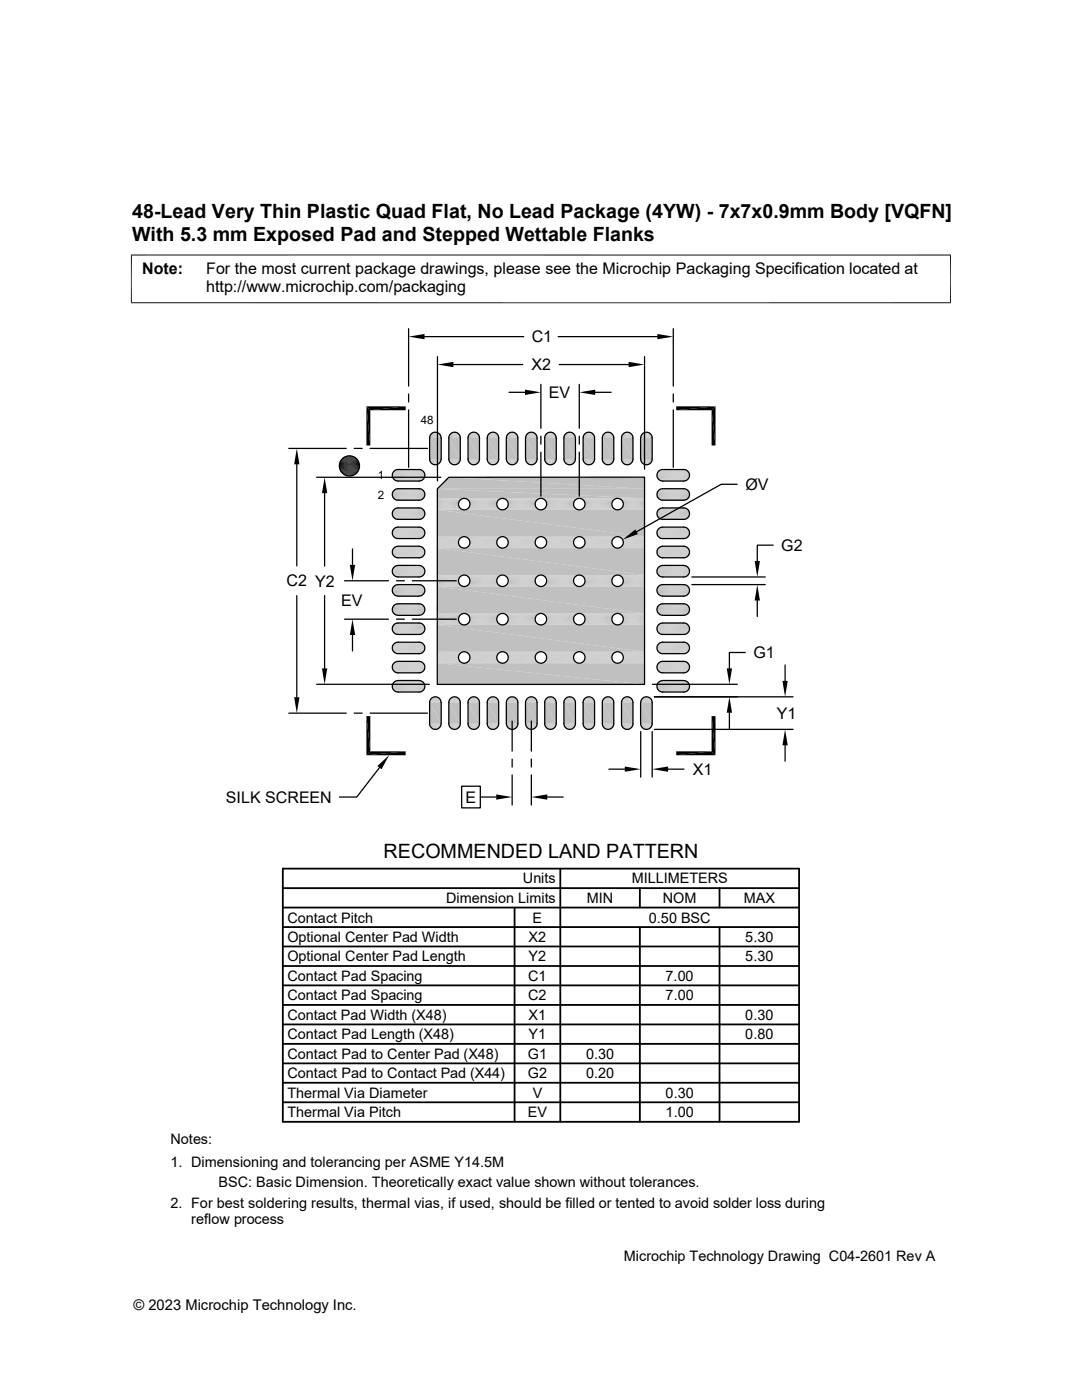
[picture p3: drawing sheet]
<svg xmlns="http://www.w3.org/2000/svg" width="216mm" height="279mm" viewBox="0 0 216 279" stroke-linecap="round" stroke-linejoin="round" font-family="sans-serif">
<defs><g id="words">
<g font-size="3.9">
<text x="26.4" y="43.5">48-Lead Very Thin Plastic Quad Flat, No Lead Package (4YW) - 7x7x0.9mm Body [VQFN]</text>
<text x="26.4" y="48.1">With 5.3 mm Exposed Pad and Stepped Wettable Flanks</text>
<text x="76.5" y="171.2">RECOMMENDED LAND PATTERN</text>
</g>
<g font-size="3.2">
<text x="28.4" y="54.7">Note:</text>
<text x="41.1" y="58.3">http://www.microchip.com/packaging</text>
<text x="41.1" y="54.7">For the most current package drawings, please see the Microchip Packaging Specification located at</text>
<text x="106.1" y="68.3">C1</text>
<text x="106.1" y="73.9">X2</text>
<text x="109.5" y="79.4">EV</text>
<text x="148.7" y="97.7">ØV</text>
<text x="155.9" y="109.9">G2</text>
<text x="57.2" y="117">C2 Y2</text>
<text x="68.1" y="120.9">EV</text>
<text x="150.3" y="131.3">G1</text>
<text x="155" y="143.5">Y1</text>
<text x="138.3" y="154.6">X1</text>
<text x="45.1" y="160.2">SILK SCREEN</text>
<text x="92.9" y="160.2">E</text>
</g>
<g font-size="2.9">
<text x="104.3" y="176.3">Units</text>
<text x="126" y="176.3">MILLIMETERS</text>
<text x="57.3" y="184.1">Contact Pitch</text>
<text x="89" y="180.2">Dimension Limits</text>
<text x="106.3" y="184.1">E</text>
<text x="117.1" y="180.2">MIN</text>
<text x="129.5" y="184.1">0.50 BSC</text>
<text x="132.3" y="180.2">NOM</text>
<text x="148.4" y="180.2">MAX</text>
<text x="57.3" y="188">Optional Center Pad Width</text>
<text x="57.3" y="191.9">Optional Center Pad Length</text>
<text x="105.5" y="191.9">Y2</text>
<text x="105.5" y="188">X2</text>
<text x="148.7" y="191.9">5.30</text>
<text x="148.7" y="188">5.30</text>
<text x="57.3" y="195.7">Contact Pad Spacing</text>
<text x="105.4" y="195.7">C1</text>
<text x="132.8" y="195.7">7.00</text>
<text x="57.3" y="199.6">Contact Pad Spacing</text>
<text x="57.3" y="203.5">Contact Pad Width (X48)</text>
<text x="105.4" y="199.6">C2</text>
<text x="105.5" y="203.5">X1</text>
<text x="132.8" y="199.6">7.00</text>
<text x="148.7" y="203.5">0.30</text>
<text x="57.3" y="207.4">Contact Pad Length (X48)</text>
<text x="105.5" y="207.4">Y1</text>
<text x="148.7" y="207.4">0.80</text>
<text x="57.3" y="211.3">Contact Pad to Center Pad (X48)</text>
<text x="57.3" y="215.2">Contact Pad to Contact Pad (X44)</text>
<text x="105.3" y="211.3">G1</text>
<text x="105.3" y="215.2">G2</text>
<text x="116.9" y="211.3">0.30</text>
<text x="116.9" y="215.2">0.20</text>
<text x="57.3" y="219.1">Thermal Via Diameter</text>
<text x="106.3" y="219.1">V</text>
<text x="132.8" y="219.1">0.30</text>
<text x="57.3" y="222.9">Thermal Via Pitch</text>
<text x="105.3" y="222.9">EV</text>
<text x="132.8" y="222.9">1.00</text>
<text x="34" y="228.3">Notes:</text>
<text x="34" y="232.9">1. Dimensioning and tolerancing per ASME Y14.5M</text>
<text x="43.6" y="237">BSC: Basic Dimension. Theoretically exact value shown without tolerances.</text>
<text x="34" y="241">2. For best soldering results, thermal vias, if used, should be filled or tented to avoid solder loss during</text>
<text x="38.1" y="244.3">reflow process</text>
<text x="124.5" y="251.7">Microchip Technology Drawing C04-2601 Rev A</text>
<text x="26.6" y="261.3">© 2023 Microchip Technology Inc.</text>
</g>
<g font-size="2.3">
<text x="83.9" y="84.6">48</text>
<text x="75.4" y="95.7">1</text>
<text x="75.4" y="99.5">2</text>
</g>
</g></defs>
<g fill="#c0c0c0">
<path d="M128.7 86.3h.6z"/>
<path d="M128.9 86.3h.4z"/>
<path d="M124.8 86.3h.7z"/>
<path d="M125.1 86.3h.4z"/>
<path d="M121 86.3h.6z"/>
<path d="M121.2 86.3h.4z"/>
<path d="M117.2 86.3h.6z"/>
<path d="M117.4 86.3h.4z"/>
<path d="M113.3 86.3h.7z"/>
<path d="M113.6 86.3h.4z"/>
<path d="M109.5 86.3h.7z"/>
<path d="M109.7 86.3h.5z"/>
<path d="M105.7 86.3h.6z"/>
<path d="M105.9 86.3h.4z"/>
<path d="M101.9 86.3h.6z"/>
<path d="M102.1 86.3h.4z"/>
<path d="M98 86.3h.7z"/>
<path d="M98.3 86.3h.4z"/>
<path d="M94.2 86.3h.6z"/>
<path d="M94.4 86.3h.4z"/>
<path d="M90.4 86.3h.6z"/>
<path d="M90.6 86.3h.4z"/>
<path d="M86.6 86.3h.6z"/>
<path d="M86.8 86.3h.4z"/>
<path d="M128.5 86.4h1z"/>
<path d="M128.7 86.3l.8 .1z"/>
<path d="M124.7 86.4h1z"/>
<path d="M124.8 86.3l.9 .1z"/>
<path d="M120.8 86.4h1z"/>
<path d="M121 86.3l.8 .1z"/>
<path d="M117 86.4h1z"/>
<path d="M117.2 86.3l.8 .1z"/>
<path d="M113.2 86.4h1z"/>
<path d="M113.3 86.3l.9 .1z"/>
<path d="M109.3 86.4h1.1z"/>
<path d="M109.5 86.3l.9 .1z"/>
<path d="M105.5 86.4h1z"/>
<path d="M105.7 86.3l.8 .1z"/>
<path d="M101.7 86.4h1z"/>
<path d="M101.9 86.3l.8 .1z"/>
<path d="M97.9 86.4h1z"/>
<path d="M98 86.3l.9 .1z"/>
<path d="M94 86.4h1z"/>
<path d="M94.2 86.3l.8 .1z"/>
<path d="M90.2 86.4h1z"/>
<path d="M90.4 86.3l.8 .1z"/>
<path d="M86.4 86.4h1z"/>
<path d="M86.6 86.3l.8 .1z"/>
<path d="M128.3 86.5l.2-.1 1.2 .1z"/>
<path d="M128.5 86.4l1.2 .1z"/>
<path d="M124.5 86.5l.2-.1 1.1 .1z"/>
<path d="M124.7 86.4l1.1 .1z"/>
<path d="M120.6 86.5l.2-.1 1.2 .1z"/>
<path d="M120.8 86.4l1.2 .1z"/>
<path d="M116.8 86.5l.2-.1 1.2 .1z"/>
<path d="M117 86.4l1.2 .1z"/>
<path d="M113 86.5l.2-.1 1.2 .1z"/>
<path d="M113.2 86.4l1.2 .1z"/>
<path d="M109.2 86.5l.1-.1 1.2 .1z"/>
<path d="M109.3 86.4l1.2 .1z"/>
<path d="M105.3 86.5l.2-.1 1.2 .1z"/>
<path d="M105.5 86.4l1.2 .1z"/>
<path d="M101.5 86.5l.2-.1 1.2 .1z"/>
<path d="M101.7 86.4l1.2 .1z"/>
<path d="M97.7 86.5l.2-.1 1.2 .1z"/>
<path d="M97.9 86.4l1.2 .1z"/>
<path d="M93.8 86.5l.2-.1 1.2 .1z"/>
<path d="M94 86.4l1.2 .1z"/>
<path d="M90 86.5l.2-.1 1.2 .1z"/>
<path d="M90.2 86.4l1.2 .1z"/>
<path d="M86.2 86.5l.2-.1 1.2 .1z"/>
<path d="M86.4 86.4l1.2 .1z"/>
<path d="M128.3 86.5l1.5 .1h-1.7z"/>
<path d="M128.3 86.5h1.4l.1 .1z"/>
<path d="M124.5 86.5l1.5 .1h-1.7z"/>
<path d="M124.5 86.5h1.3l.2 .1z"/>
<path d="M120.6 86.5l1.6 .1h-1.7z"/>
<path d="M120.6 86.5h1.4l.2 .1z"/>
<path d="M116.8 86.5l1.5 .1h-1.7z"/>
<path d="M116.8 86.5h1.4l.1 .1z"/>
<path d="M112.8 86.6l.2-.1 1.5 .1z"/>
<path d="M113 86.5h1.4l.1 .1z"/>
<path d="M109 86.6l.2-.1 1.5 .1z"/>
<path d="M109.2 86.5h1.3l.2 .1z"/>
<path d="M105.2 86.6l.1-.1 1.6 .1z"/>
<path d="M105.3 86.5h1.4l.2 .1z"/>
<path d="M101.5 86.5l1.5 .1h-1.7z"/>
<path d="M101.5 86.5h1.4l.1 .1z"/>
<path d="M97.7 86.5l1.5 .1h-1.7z"/>
<path d="M97.7 86.5h1.4l.1 .1z"/>
<path d="M93.8 86.5l1.6 .1h-1.7z"/>
<path d="M93.8 86.5h1.4l.2 .1z"/>
<path d="M89.9 86.6l.1-.1 1.5 .1z"/>
<path d="M90 86.5h1.4l.1 .1z"/>
<path d="M86 86.6l.2-.1 1.5 .1z"/>
<path d="M86.2 86.5h1.4l.1 .1z"/>
<path d="M128.1 86.6l1.9 .2h-2z"/>
<path d="M128.1 86.6h1.7l.2 .2z"/>
<path d="M124.3 86.6l1.8 .2h-1.9z"/>
<path d="M124.3 86.6h1.7l.1 .2z"/>
<path d="M120.5 86.6l1.8 .2h-1.9z"/>
<path d="M120.5 86.6h1.7l.1 .2z"/>
<path d="M116.6 86.6l1.9 .2h-2z"/>
<path d="M116.6 86.6h1.7l.2 .2z"/>
<path d="M112.8 86.6l1.8 .2h-1.9z"/>
<path d="M112.8 86.6h1.7l.1 .2z"/>
<path d="M109 86.6l1.8 .2h-1.9z"/>
<path d="M109 86.6h1.7l.1 .2z"/>
<path d="M105.2 86.6l1.8 .2h-2z"/>
<path d="M105.2 86.6h1.7l.1 .2z"/>
<path d="M101.3 86.6l1.9 .2h-2z"/>
<path d="M101.3 86.6h1.7l.2 .2z"/>
<path d="M97.5 86.6l1.8 .2h-1.9z"/>
<path d="M97.5 86.6h1.7l.1 .2z"/>
<path d="M93.7 86.6l1.8 .2h-1.9z"/>
<path d="M93.7 86.6h1.7l.1 .2z"/>
<path d="M89.9 86.6l1.8 .2h-2z"/>
<path d="M89.9 86.6h1.6l.2 .2z"/>
<path d="M86 86.6l1.9 .2h-2z"/>
<path d="M86 86.6h1.7l.2 .2z"/>
</g>
<path d="M85.8 86.9h2.1M89.6 86.9h2.2M93.5 86.9h2.1M97.3 86.9h2.1M101.1 86.9h2.2M104.9 86.9h2.2M108.8 86.9h2.1M112.6 86.9h2.1M116.4 86.9h2.2M120.2 86.9h2.2M124.1 86.9h2.1M127.9 86.9h2.1" fill="none" stroke="#c0c0c0" stroke-width=".2"/>
<g fill="none" stroke="#c0c0c0" stroke-width=".21">
<path d="M85.7 87.3h2.3M85.7 87.1h2.3M89.6 87.3h2.2M89.6 87.1h2.2M93.4 87.3h2.3M93.4 87.1h2.3M97.2 87.3h2.3M97.2 87.1h2.3M101 87.3h2.3M101 87.1h2.3M104.9 87.3h2.3M104.9 87.1h2.2"/>
<path d="M108.7 87.3h2.3M108.7 87.1h2.3M112.5 87.3h2.3M112.5 87.1h2.3M116.4 87.3h2.2M116.4 87.1h2.2M120.2 87.3h2.3M120.2 87.1h2.2M124 87.1h2.3M124 87.3h2.3M127.8 87.3h2.3M127.8 87.1h2.3"/>
</g>
<g fill="#c0c0c0">
<path d="M127.8 87.4l2.3 4.2h-2.3z"/>
<path d="M127.8 87.4h2.3v4.2z"/>
<path d="M124 87.4l2.3 4.2h-2.3z"/>
<path d="M124 87.4h2.3v4.2z"/>
<path d="M120.2 87.4l2.3 4.2h-2.3z"/>
<path d="M120.2 87.4h2.3v4.2z"/>
<path d="M116.4 87.4l2.2 4.2h-2.2z"/>
<path d="M116.4 87.4h2.2v4.2z"/>
<path d="M112.5 87.4l2.3 4.2h-2.3z"/>
<path d="M112.5 87.4h2.3v4.2z"/>
<path d="M108.7 87.4l2.3 4.2h-2.3z"/>
<path d="M108.7 87.4h2.3v4.2z"/>
<path d="M104.9 87.4l2.3 4.2h-2.3z"/>
<path d="M104.9 87.4h2.3v4.2z"/>
<path d="M101 87.4l2.3 4.2h-2.3z"/>
<path d="M101 87.4h2.3v4.2z"/>
<path d="M97.2 87.4l2.3 4.2h-2.3z"/>
<path d="M97.2 87.4h2.3v4.2z"/>
<path d="M93.4 87.4l2.3 4.2h-2.3z"/>
<path d="M93.4 87.4h2.3v4.2z"/>
<path d="M89.6 87.4l2.2 4.2h-2.2z"/>
<path d="M89.6 87.4h2.2v4.2z"/>
<path d="M85.7 87.4l2.3 4.2h-2.3z"/>
<path d="M85.7 87.4h2.3v4.2z"/>
</g>
<path d="M85.7 91.7h2.3M89.6 91.7h2.2M93.4 91.7h2.3M97.2 91.7h2.3M101 91.7h2.3M104.9 91.7h2.3M108.7 91.7h2.3M112.5 91.7h2.3M116.4 91.7h2.2M120.2 91.7h2.3M124 91.7h2.3M127.8 91.7h2.3" fill="none" stroke="#c0c0c0" stroke-width=".21"/>
<g fill="none" stroke="#c0c0c0" stroke-width=".2">
<path d="M85.7 91.9h2.3M85.8 92.1h2.1M89.6 91.9h2.2M89.6 92.1h2.2M93.4 91.9h2.3M93.5 92.1h2.1M97.2 91.9h2.3M97.3 92.1h2.1M101 91.9h2.3M101.1 92.1h2.2M104.9 91.9h2.2M104.9 92.1h2.2"/>
<path d="M108.7 91.9h2.3M108.8 92.1h2.1M112.5 91.9h2.3M112.6 92.1h2.1M116.4 91.9h2.2M116.4 92.1h2.2M120.2 91.9h2.2M120.2 92.1h2.2M124 91.9h2.3M124.1 92.1h2.1M127.8 91.9h2.3M127.9 92.1h2.1"/>
</g>
<g fill="#c0c0c0">
<path d="M128 92.2l1.8 .2h-1.7z"/>
<path d="M128 92.2h2l-.2 .2z"/>
<path d="M124.2 92.2l1.8 .2h-1.7z"/>
<path d="M124.2 92.2h1.9l-.1 .2z"/>
<path d="M120.4 92.2l1.8 .2h-1.7z"/>
<path d="M120.4 92.2h1.9l-.1 .2z"/>
<path d="M116.5 92.2l1.8 .2h-1.7z"/>
<path d="M116.5 92.2h2l-.2 .2z"/>
<path d="M112.7 92.2l1.8 .2h-1.7z"/>
<path d="M112.7 92.2h1.9l-.1 .2z"/>
<path d="M108.9 92.2l1.8 .2h-1.7z"/>
<path d="M108.9 92.2h1.9l-.1 .2z"/>
<path d="M105 92.2l1.9 .2h-1.7z"/>
<path d="M105 92.2h2l-.1 .2z"/>
<path d="M101.2 92.2l1.8 .2h-1.7z"/>
<path d="M101.2 92.2h2l-.2 .2z"/>
<path d="M97.4 92.2l1.8 .2h-1.7z"/>
<path d="M97.4 92.2h1.9l-.1 .2z"/>
<path d="M93.6 92.2l1.8 .2h-1.7z"/>
<path d="M93.6 92.2h1.9l-.1 .2z"/>
<path d="M89.7 92.2l1.8 .2h-1.6z"/>
<path d="M89.7 92.2h2l-.2 .2z"/>
<path d="M85.9 92.2l1.8 .2h-1.7z"/>
<path d="M85.9 92.2h2l-.2 .2z"/>
<path d="M128.1 92.4l1.6 .1h-1.4z"/>
<path d="M128.1 92.4h1.7l-.1 .1z"/>
<path d="M124.3 92.4l1.5 .1h-1.3z"/>
<path d="M124.3 92.4h1.7l-.2 .1z"/>
<path d="M120.5 92.4l1.5 .1h-1.4z"/>
<path d="M120.5 92.4h1.7l-.2 .1z"/>
<path d="M116.6 92.4l1.6 .1h-1.4z"/>
<path d="M116.6 92.4h1.7l-.1 .1z"/>
<path d="M112.8 92.4l1.6 .1h-1.4z"/>
<path d="M112.8 92.4h1.7l-.1 .1z"/>
<path d="M109 92.4l1.5 .1h-1.3z"/>
<path d="M109 92.4h1.7l-.2 .1z"/>
<path d="M105.2 92.4l1.5 .1h-1.4z"/>
<path d="M105.2 92.4h1.7l-.2 .1z"/>
<path d="M101.3 92.4l1.6 .1h-1.4z"/>
<path d="M101.3 92.4h1.7l-.1 .1z"/>
<path d="M97.5 92.4l1.6 .1h-1.4z"/>
<path d="M97.5 92.4h1.7l-.1 .1z"/>
<path d="M93.7 92.4l1.5 .1h-1.4z"/>
<path d="M93.7 92.4h1.7l-.2 .1z"/>
<path d="M89.9 92.4l1.5 .1h-1.4z"/>
<path d="M89.9 92.4h1.6l-.1 .1z"/>
<path d="M86 92.4l1.6 .1h-1.4z"/>
<path d="M86 92.4h1.7l-.1 .1z"/>
<path d="M128.3 92.5l1.2 .1z"/>
<path d="M128.3 92.5h1.4l-.2 .1z"/>
<path d="M124.5 92.5l1.2 .1z"/>
<path d="M124.5 92.5h1.3l-.1 .1z"/>
<path d="M120.6 92.5l1.2 .1z"/>
<path d="M120.6 92.5h1.4l-.2 .1z"/>
<path d="M116.8 92.5l1.2 .1z"/>
<path d="M116.8 92.5h1.4l-.2 .1z"/>
<path d="M113 92.5l1.2 .1z"/>
<path d="M113 92.5h1.4l-.2 .1z"/>
<path d="M109.2 92.5l1.2 .1z"/>
<path d="M109.2 92.5h1.3l-.1 .1z"/>
<path d="M105.3 92.5l1.2 .1z"/>
<path d="M105.3 92.5h1.4l-.2 .1z"/>
<path d="M101.5 92.5l1.2 .1z"/>
<path d="M101.5 92.5h1.4l-.2 .1z"/>
<path d="M97.7 92.5l1.2 .1z"/>
<path d="M97.7 92.5h1.4l-.2 .1z"/>
<path d="M93.8 92.5l1.2 .1z"/>
<path d="M93.8 92.5h1.4l-.2 .1z"/>
<path d="M90 92.5l1.2 .1z"/>
<path d="M90 92.5h1.4l-.2 .1z"/>
<path d="M86.2 92.5l1.2 .1z"/>
<path d="M86.2 92.5h1.4l-.2 .1z"/>
<path d="M128.5 92.6l.8 .1z"/>
<path d="M128.5 92.6h1z"/>
<path d="M124.7 92.6l.8 .1z"/>
<path d="M124.7 92.6h1z"/>
<path d="M120.8 92.6l.8 .1z"/>
<path d="M120.8 92.6h1z"/>
<path d="M117 92.6l.8 .1z"/>
<path d="M117 92.6h1z"/>
<path d="M113.2 92.6l.8 .1z"/>
<path d="M113.2 92.6h1z"/>
<path d="M109.3 92.6l.9 .1z"/>
<path d="M109.3 92.6h1.1z"/>
<path d="M105.5 92.6l.8 .1z"/>
<path d="M105.5 92.6h1z"/>
<path d="M101.7 92.6l.8 .1z"/>
<path d="M101.7 92.6h1z"/>
<path d="M97.9 92.6l.8 .1z"/>
<path d="M97.9 92.6h1z"/>
<path d="M94 92.6l.8 .1z"/>
<path d="M94 92.6h1z"/>
<path d="M90.2 92.6l.8 .1z"/>
<path d="M90.2 92.6h1z"/>
<path d="M86.4 92.6l.8 .1z"/>
<path d="M86.4 92.6h1z"/>
<path d="M128.7 92.7l.4 .1z"/>
<path d="M128.7 92.7h.6z"/>
<path d="M124.8 92.7l.5 .1z"/>
<path d="M124.8 92.7h.7z"/>
<path d="M121 92.7l.4 .1z"/>
<path d="M121 92.7h.6z"/>
<path d="M117.2 92.7l.4 .1z"/>
<path d="M117.2 92.7h.6z"/>
<path d="M113.3 92.7l.5 .1z"/>
<path d="M113.3 92.7h.7z"/>
<path d="M109.5 92.7l.4 .1z"/>
<path d="M109.5 92.7h.7z"/>
<path d="M105.7 92.7l.4 .1z"/>
<path d="M105.7 92.7h.6z"/>
<path d="M101.9 92.7l.4 .1z"/>
<path d="M101.9 92.7h.6z"/>
<path d="M98 92.7l.5 .1z"/>
<path d="M98 92.7h.7z"/>
<path d="M94.2 92.7l.4 .1z"/>
<path d="M94.2 92.7h.6z"/>
<path d="M90.4 92.7l.4 .1z"/>
<path d="M90.4 92.7h.6z"/>
<path d="M86.6 92.7l.4 .1z"/>
<path d="M86.6 92.7h.6z"/>
</g>
<g fill="none" stroke="#c0c0c0" stroke-width=".2">
<path d="M78.3 94.6h6.5M78.3 98.3h6.4M78.3 99.1h6.4M78.4 95.5h6.2M78.4 99.3h6.2M78.4 94.3h6.2M78.4 98.1h6.2M78.5 94.1h6M78.5 97.9h6M78.5 95.6h6M78.5 99.5h6M78.6 95.8h5.8"/>
<path d="M78.6 99.6h5.8M78.6 93.9h5.8M78.6 97.8h5.8M78.8 93.8h5.4M78.8 97.7h5.4M78.8 95.9h5.4M78.8 99.7h5.4M79 96h5M79 99.8h5M79 93.8h5M79 97.6h5M79.2 97.5h4.6"/>
<path d="M79.2 99.8h4.6M131.1 94.6h6.5M131.1 98.3h6.4M131.1 99.1h6.4M131.2 94.3h6.3M131.2 98.1h6.3M131.2 95.5h6.3M131.2 99.3h6.3M131.3 95.6h6.1M131.3 99.5h6.1M131.3 94.1h6.1M131.3 97.9h6.1"/>
<path d="M131.5 95.8h5.7M131.5 99.6h5.7M131.5 93.9h5.7M131.5 97.8h5.7M131.6 93.8h5.5M131.6 97.7h5.5M131.6 95.9h5.5M131.6 99.7h5.5M131.8 96h5.1M131.8 99.8h5.1M131.8 93.8h5.1M131.8 97.6h5.1"/>
<path d="M132 99.8h4.7M132 97.5h4.7M78.3 117.6h6.5M78.3 114.2h6.5M78.3 102.1h6.4M78.3 105.9h6.4M78.3 109.8h6.4M78.3 102.9h6.4M78.3 106.8h6.4M78.3 110.6h6.4M78.4 103.1h6.2M78.4 106.9h6.2"/>
<path d="M78.4 110.8h6.2M78.4 114.6h6.2M78.4 118.4h6.2M78.4 101.9h6.2M78.4 105.7h6.2M78.4 109.6h6.2M78.4 113.4h6.2M78.4 117.2h6.2M78.5 101.7h6M78.5 105.6h6M78.5 109.4h6M78.5 113.2h6"/>
<path d="M78.5 117.1h6M78.5 103.3h6M78.5 107.1h6M78.5 110.9h6M78.5 114.8h6M78.5 118.6h6M78.6 103.4h5.8M78.6 107.3h5.8M78.6 111.1h5.8M78.6 114.9h5.8M78.6 118.7h5.8M78.6 101.6h5.8"/>
<path d="M78.6 105.4h5.8M78.6 109.3h5.8M78.6 113.1h5.8M78.6 116.9h5.8M78.8 101.5h5.4M78.8 105.3h5.4M78.8 109.1h5.4M78.8 113h5.4M78.8 116.8h5.4M78.8 103.5h5.4M78.8 107.4h5.4M78.8 111.2h5.4"/>
<path d="M78.8 115h5.4M78.8 118.9h5.4M79 103.6h5M79 107.4h5M79 111.3h5M79 115.1h5M79 118.9h5M79 101.4h5M79 105.2h5M79 109.1h5M79 112.9h5M79 116.7h5"/>
<path d="M79.2 101.4h4.6M79.2 105.2h4.6M79.2 109h4.6M79.2 112.9h4.6M79.2 116.7h4.6M79.2 103.6h4.6M79.2 111.3h4.6M79.2 115.1h4.6M79.2 119h4.6M131.1 114.2h6.5M131.1 117.6h6.5M131.1 102.1h6.4"/>
<path d="M131.1 105.9h6.4M131.1 109.8h6.4M131.1 102.9h6.4M131.1 106.8h6.4M131.1 110.6h6.4M131.2 101.9h6.3M131.2 105.7h6.3M131.2 109.6h6.3M131.2 113.4h6.3M131.2 117.2h6.3M131.2 103.1h6.3M131.2 106.9h6.3"/>
<path d="M131.2 110.8h6.3M131.2 114.6h6.3M131.2 118.4h6.3M131.3 103.3h6.1M131.3 107.1h6.1M131.3 110.9h6.1M131.3 114.8h6.1M131.3 118.6h6.1M131.3 101.7h6.1M131.3 105.6h6.1M131.3 109.4h6.1M131.3 113.2h6.1"/>
<path d="M131.3 117.1h6.1M131.5 103.4h5.7M131.5 107.3h5.7M131.5 111.1h5.7M131.5 114.9h5.7M131.5 118.7h5.7M131.5 101.6h5.7M131.5 105.4h5.7M131.5 109.3h5.7M131.5 113.1h5.7M131.5 116.9h5.7M131.6 101.5h5.5"/>
<path d="M131.6 105.3h5.5M131.6 109.1h5.5M131.6 113h5.5M131.6 116.8h5.5M131.6 103.5h5.5M131.6 107.4h5.5M131.6 111.2h5.5M131.6 115h5.5M131.6 118.9h5.5M131.8 103.6h5.1M131.8 107.4h5.1M131.8 111.3h5.1"/>
<path d="M131.8 115.1h5.1M131.8 118.9h5.1M131.8 101.4h5.1M131.8 105.2h5.1M131.8 109.1h5.1M131.8 112.9h5.1M131.8 116.7h5.1M132 103.6h4.7M132 111.3h4.7M132 115.1h4.7M132 119h4.7M132 101.4h4.7"/>
<path d="M132 105.2h4.7M132 109h4.7M132 112.9h4.7M132 116.7h4.7M78.3 137.2h6.5M78.3 121.2h6.4M78.3 125.1h6.4M78.3 128.9h6.4M78.3 132.7h6.4M78.3 122.1h6.4M78.3 125.9h6.4M78.3 129.7h6.4"/>
<path d="M78.3 133.6h6.4M78.4 122.2h6.2M78.4 126.1h6.2M78.4 129.9h6.2M78.4 133.7h6.2M78.4 137.6h6.2M78.4 121.1h6.2M78.4 124.9h6.2M78.4 128.7h6.2M78.4 132.5h6.2M78.4 136.4h6.2M78.5 120.9h6"/>
<path d="M78.5 124.7h6M78.5 128.5h6M78.5 132.4h6M78.5 136.2h6M78.5 122.4h6M78.5 126.2h6M78.5 130.1h6M78.5 133.9h6M78.5 137.7h6M78.6 122.6h5.8M78.6 126.4h5.8M78.6 130.2h5.8"/>
<path d="M78.6 134h5.8M78.6 137.9h5.8M78.6 120.7h5.8M78.6 124.6h5.8M78.6 128.4h5.8M78.6 132.2h5.8M78.6 136h5.8M78.8 120.6h5.4M78.8 124.5h5.4M78.8 128.3h5.4M78.8 132.1h5.4M78.8 135.9h5.4"/>
<path d="M78.8 122.7h5.4M78.8 126.5h5.4M78.8 130.3h5.4M78.8 134.2h5.4M78.8 138h5.4M79 122.8h5M79 126.6h5M79 130.4h5M79 134.2h5M79 138.1h5M79 120.6h5M79 124.4h5"/>
<path d="M79 128.2h5M79 132h5M79 135.9h5M79.2 120.5h4.6M79.2 128.2h4.6M79.2 132h4.6M79.2 122.8h4.6M79.2 126.6h4.6M79.2 130.4h4.6M79.2 134.3h4.6M131.1 137.2h6.5M131.1 121.2h6.4"/>
<path d="M131.1 125.1h6.4M131.1 128.9h6.4M131.1 132.7h6.4M131.1 122.1h6.4M131.1 125.9h6.4M131.1 129.7h6.4M131.1 133.6h6.4M131.2 121.1h6.3M131.2 124.9h6.3M131.2 128.7h6.3M131.2 132.5h6.3M131.2 136.4h6.3"/>
<path d="M131.2 122.2h6.3M131.2 126.1h6.3M131.2 129.9h6.3M131.2 133.7h6.3M131.2 137.6h6.3M131.3 122.4h6.1M131.3 126.2h6.1M131.3 130.1h6.1M131.3 133.9h6.1M131.3 137.7h6.1M131.3 120.9h6.1M131.3 124.7h6.1"/>
<path d="M131.3 128.5h6.1M131.3 132.4h6.1M131.3 136.2h6.1M131.5 122.6h5.7M131.5 126.4h5.7M131.5 130.2h5.7M131.5 134h5.7M131.5 137.9h5.7M131.5 120.7h5.7M131.5 124.6h5.7M131.5 128.4h5.7M131.5 132.2h5.7"/>
<path d="M131.5 136h5.7M131.6 120.6h5.5M131.6 124.5h5.5M131.6 128.3h5.5M131.6 132.1h5.5M131.6 135.9h5.5M131.6 122.7h5.5M131.6 126.5h5.5M131.6 130.3h5.5M131.6 134.2h5.5M131.6 138h5.5M131.8 122.8h5.1"/>
<path d="M131.8 126.6h5.1M131.8 130.4h5.1M131.8 134.2h5.1M131.8 138.1h5.1M131.8 120.6h5.1M131.8 124.4h5.1M131.8 128.2h5.1M131.8 132h5.1M131.8 135.9h5.1M132 122.8h4.7M132 126.6h4.7M132 130.4h4.7"/>
<path d="M132 134.3h4.7M132 120.5h4.7M132 128.2h4.7M132 132h4.7"/>
</g>
<g fill="none" stroke="#c0c0c0" stroke-width=".21">
<path d="M78.3 98.5h6.5M78.3 94.8h6.5M78.3 95.1h6.5M78.3 98.7h6.5M78.3 98.9h6.5M78.3 94.4h6.4M78.3 95.3h6.4M131.1 94.8h6.5M131.1 95.1h6.5M131.1 98.7h6.5M131.1 98.9h6.5M131.1 98.5h6.5"/>
<path d="M131.1 94.4h6.4M131.1 95.3h6.4M78.3 102.3h6.5M78.3 106.1h6.5M78.3 110h6.5M78.3 113.8h6.5M78.3 102.5h6.5M78.3 102.7h6.5M78.3 106.3h6.5M78.3 106.6h6.5M78.3 110.2h6.5M78.3 110.4h6.5"/>
<path d="M78.3 114h6.5M78.3 117.8h6.5M78.3 118h6.5M78.3 113.6h6.4M78.3 117.4h6.4M78.3 114.4h6.4M78.3 118.2h6.4M131.1 102.5h6.5M131.1 102.7h6.5M131.1 106.3h6.5M131.1 106.6h6.5M131.1 110.2h6.5"/>
<path d="M131.1 110.4h6.5M131.1 114h6.5M131.1 117.8h6.5M131.1 118h6.5M131.1 102.3h6.5M131.1 106.1h6.5M131.1 110h6.5M131.1 113.8h6.5M131.1 113.6h6.4M131.1 117.4h6.4M131.1 114.4h6.4M131.1 118.2h6.4"/>
<path d="M78.3 121.4h6.5M78.3 125.3h6.5M78.3 129.1h6.5M78.3 132.9h6.5M78.3 136.8h6.5M78.3 121.6h6.5M78.3 121.9h6.5M78.3 125.5h6.5M78.3 125.7h6.5M78.3 129.3h6.5M78.3 129.5h6.5M78.3 133.1h6.5"/>
<path d="M78.3 133.4h6.5M78.3 137h6.5M78.3 136.5h6.4M78.3 137.4h6.4M131.1 121.6h6.5M131.1 121.9h6.5M131.1 125.5h6.5M131.1 125.7h6.5M131.1 129.3h6.5M131.1 129.5h6.5M131.1 133.1h6.5M131.1 133.4h6.5"/>
<path d="M131.1 137h6.5M131.1 121.4h6.5M131.1 125.3h6.5M131.1 129.1h6.5M131.1 132.9h6.5M131.1 136.8h6.5M131.1 136.5h6.4M131.1 137.4h6.4"/>
</g>
<g fill="#c0c0c0">
<path d="M128.7 139.1h.6z"/>
<path d="M128.9 139.1h.4z"/>
<path d="M124.8 139.1h.7z"/>
<path d="M125.1 139.1h.4z"/>
<path d="M121 139.1h.6z"/>
<path d="M121.2 139.1h.4z"/>
<path d="M117.2 139.1h.6z"/>
<path d="M117.4 139.1h.4z"/>
<path d="M113.3 139.1h.7z"/>
<path d="M113.6 139.1h.4z"/>
<path d="M109.5 139.1h.7z"/>
<path d="M109.7 139.1h.5z"/>
<path d="M105.7 139.1h.6z"/>
<path d="M105.9 139.1h.4z"/>
<path d="M101.9 139.1h.6z"/>
<path d="M102.1 139.1h.4z"/>
<path d="M98 139.1h.7z"/>
<path d="M98.3 139.1h.4z"/>
<path d="M94.2 139.1h.6z"/>
<path d="M94.4 139.1h.4z"/>
<path d="M90.4 139.1h.6z"/>
<path d="M90.6 139.1h.4z"/>
<path d="M86.6 139.1h.6z"/>
<path d="M86.8 139.1h.4z"/>
<path d="M128.5 139.2h1z"/>
<path d="M128.7 139.1l.8 .1z"/>
<path d="M124.7 139.2h1z"/>
<path d="M124.8 139.1l.9 .1z"/>
<path d="M120.8 139.2h1z"/>
<path d="M121 139.1l.8 .1z"/>
<path d="M117 139.2h1z"/>
<path d="M117.2 139.1l.8 .1z"/>
<path d="M113.2 139.2h1z"/>
<path d="M113.3 139.1l.9 .1z"/>
<path d="M109.3 139.2h1.1z"/>
<path d="M109.5 139.1l.9 .1z"/>
<path d="M105.5 139.2h1z"/>
<path d="M105.7 139.1l.8 .1z"/>
<path d="M101.7 139.2h1z"/>
<path d="M101.9 139.1l.8 .1z"/>
<path d="M97.9 139.2h1z"/>
<path d="M98 139.1l.9 .1z"/>
<path d="M94 139.2h1z"/>
<path d="M94.2 139.1l.8 .1z"/>
<path d="M90.2 139.2h1z"/>
<path d="M90.4 139.1l.8 .1z"/>
<path d="M86.4 139.2h1z"/>
<path d="M86.6 139.1l.8 .1z"/>
<path d="M128.3 139.3l.2-.1 1.2 .1z"/>
<path d="M128.5 139.2l1.2 .1z"/>
<path d="M124.5 139.3l.2-.1 1.1 .1z"/>
<path d="M124.7 139.2l1.1 .1z"/>
<path d="M120.6 139.3l.2-.1 1.2 .1z"/>
<path d="M120.8 139.2l1.2 .1z"/>
<path d="M116.8 139.3l.2-.1 1.2 .1z"/>
<path d="M117 139.2l1.2 .1z"/>
<path d="M113 139.3l.2-.1 1.2 .1z"/>
<path d="M113.2 139.2l1.2 .1z"/>
<path d="M109.2 139.3l.1-.1 1.2 .1z"/>
<path d="M109.3 139.2l1.2 .1z"/>
<path d="M105.3 139.3l.2-.1 1.2 .1z"/>
<path d="M105.5 139.2l1.2 .1z"/>
<path d="M101.5 139.3l.2-.1 1.2 .1z"/>
<path d="M101.7 139.2l1.2 .1z"/>
<path d="M97.7 139.3l.2-.1 1.2 .1z"/>
<path d="M97.9 139.2l1.2 .1z"/>
<path d="M93.8 139.3l.2-.1 1.2 .1z"/>
<path d="M94 139.2l1.2 .1z"/>
<path d="M90 139.3l.2-.1 1.2 .1z"/>
<path d="M90.2 139.2l1.2 .1z"/>
<path d="M86.2 139.3l.2-.1 1.2 .1z"/>
<path d="M86.4 139.2l1.2 .1z"/>
<path d="M128.3 139.3l1.5 .1h-1.7z"/>
<path d="M128.3 139.3h1.4l.1 .1z"/>
<path d="M124.5 139.3l1.5 .1h-1.7z"/>
<path d="M124.5 139.3h1.3l.2 .1z"/>
<path d="M120.6 139.3l1.6 .1h-1.7z"/>
<path d="M120.6 139.3h1.4l.2 .1z"/>
<path d="M116.8 139.3l1.5 .1h-1.7z"/>
<path d="M116.8 139.3h1.4l.1 .1z"/>
<path d="M112.8 139.4l.2-.1 1.5 .1z"/>
<path d="M113 139.3h1.4l.1 .1z"/>
<path d="M109 139.4l.2-.1 1.5 .1z"/>
<path d="M109.2 139.3h1.3l.2 .1z"/>
<path d="M105.2 139.4l.1-.1 1.6 .1z"/>
<path d="M105.3 139.3h1.4l.2 .1z"/>
<path d="M101.5 139.3l1.5 .1h-1.7z"/>
<path d="M101.5 139.3h1.4l.1 .1z"/>
<path d="M97.7 139.3l1.5 .1h-1.7z"/>
<path d="M97.7 139.3h1.4l.1 .1z"/>
<path d="M93.8 139.3l1.6 .1h-1.7z"/>
<path d="M93.8 139.3h1.4l.2 .1z"/>
<path d="M89.9 139.4l.1-.1 1.5 .1z"/>
<path d="M90 139.3h1.4l.1 .1z"/>
<path d="M86 139.4l.2-.1 1.5 .1z"/>
<path d="M86.2 139.3h1.4l.1 .1z"/>
<path d="M128.1 139.4l1.9 .2h-2z"/>
<path d="M128.1 139.4h1.7l.2 .2z"/>
<path d="M124.3 139.4l1.8 .2h-1.9z"/>
<path d="M124.3 139.4h1.7l.1 .2z"/>
<path d="M120.5 139.4l1.8 .2h-1.9z"/>
<path d="M120.5 139.4h1.7l.1 .2z"/>
<path d="M116.6 139.4l1.9 .2h-2z"/>
<path d="M116.6 139.4h1.7l.2 .2z"/>
<path d="M112.8 139.4l1.8 .2h-1.9z"/>
<path d="M112.8 139.4h1.7l.1 .2z"/>
<path d="M109 139.4l1.8 .2h-1.9z"/>
<path d="M109 139.4h1.7l.1 .2z"/>
<path d="M105.2 139.4l1.8 .2h-2z"/>
<path d="M105.2 139.4h1.7l.1 .2z"/>
<path d="M101.3 139.4l1.9 .2h-2z"/>
<path d="M101.3 139.4h1.7l.2 .2z"/>
<path d="M97.5 139.4l1.8 .2h-1.9z"/>
<path d="M97.5 139.4h1.7l.1 .2z"/>
<path d="M93.7 139.4l1.8 .2h-1.9z"/>
<path d="M93.7 139.4h1.7l.1 .2z"/>
<path d="M89.9 139.4l1.8 .2h-2z"/>
<path d="M89.9 139.4h1.6l.2 .2z"/>
<path d="M86 139.4l1.9 .2h-2z"/>
<path d="M86 139.4h1.7l.2 .2z"/>
</g>
<g fill="none" stroke="#c0c0c0" stroke-width=".2">
<path d="M85.7 139.9h2.3M85.8 139.7h2.1M89.6 139.9h2.2M89.6 139.7h2.2M93.4 139.9h2.3M93.5 139.7h2.1M97.2 139.9h2.3M97.3 139.7h2.1M101 139.9h2.3M101.1 139.7h2.2M104.9 139.9h2.2M104.9 139.7h2.2"/>
<path d="M108.7 139.9h2.3M108.8 139.7h2.1M112.5 139.9h2.3M112.6 139.7h2.1M116.4 139.9h2.2M116.4 139.7h2.2M120.2 139.9h2.2M120.2 139.7h2.2M124 139.9h2.3M124.1 139.7h2.1M127.8 139.9h2.3M127.9 139.7h2.1"/>
</g>
<path d="M85.7 140.1h2.3M89.6 140.1h2.2M93.4 140.1h2.3M97.2 140.1h2.3M101 140.1h2.3M104.9 140.1h2.3M108.7 140.1h2.3M112.5 140.1h2.3M116.4 140.1h2.2M120.2 140.1h2.3M124 140.1h2.3M127.8 140.1h2.3" fill="none" stroke="#c0c0c0" stroke-width=".21"/>
<g fill="#c0c0c0">
<path d="M127.8 140.2l2.3 4.2h-2.3z"/>
<path d="M127.8 140.2h2.3v4.2z"/>
<path d="M124 140.2l2.3 4.2h-2.3z"/>
<path d="M124 140.2h2.3v4.2z"/>
<path d="M120.2 140.2l2.3 4.2h-2.3z"/>
<path d="M120.2 140.2h2.3v4.2z"/>
<path d="M116.4 140.2l2.2 4.2h-2.2z"/>
<path d="M116.4 140.2h2.2v4.2z"/>
<path d="M112.5 140.2l2.3 4.2h-2.3z"/>
<path d="M112.5 140.2h2.3v4.2z"/>
<path d="M108.7 140.2l2.3 4.2h-2.3z"/>
<path d="M108.7 140.2h2.3v4.2z"/>
<path d="M104.9 140.2l2.3 4.2h-2.3z"/>
<path d="M104.9 140.2h2.3v4.2z"/>
<path d="M101 140.2l2.3 4.2h-2.3z"/>
<path d="M101 140.2h2.3v4.2z"/>
<path d="M97.2 140.2l2.3 4.2h-2.3z"/>
<path d="M97.2 140.2h2.3v4.2z"/>
<path d="M93.4 140.2l2.3 4.2h-2.3z"/>
<path d="M93.4 140.2h2.3v4.2z"/>
<path d="M89.6 140.2l2.2 4.2h-2.2z"/>
<path d="M89.6 140.2h2.2v4.2z"/>
<path d="M85.7 140.2l2.3 4.2h-2.3z"/>
<path d="M85.7 140.2h2.3v4.2z"/>
</g>
<g fill="none" stroke="#c0c0c0" stroke-width=".21">
<path d="M85.7 144.5h2.3M85.7 144.7h2.3M89.6 144.5h2.2M89.6 144.7h2.2M93.4 144.5h2.3M93.4 144.7h2.3M97.2 144.5h2.3M97.2 144.7h2.3M101 144.5h2.3M101 144.7h2.3M104.9 144.5h2.3M104.9 144.7h2.2"/>
<path d="M108.7 144.5h2.3M108.7 144.7h2.3M112.5 144.5h2.3M112.5 144.7h2.3M116.4 144.5h2.2M116.4 144.7h2.2M120.2 144.5h2.3M120.2 144.7h2.2M124 144.5h2.3M124 144.7h2.3M127.8 144.5h2.3M127.8 144.7h2.3"/>
</g>
<path d="M85.8 144.9h2.1M89.6 144.9h2.2M93.5 144.9h2.1M97.3 144.9h2.1M101.1 144.9h2.2M104.9 144.9h2.2M108.8 144.9h2.1M112.6 144.9h2.1M116.4 144.9h2.2M120.2 144.9h2.2M124.1 144.9h2.1M127.9 144.9h2.1" fill="none" stroke="#c0c0c0" stroke-width=".2"/>
<g fill="#c0c0c0">
<path d="M128 145l1.8 .2h-1.7z"/>
<path d="M128 145h2l-.2 .2z"/>
<path d="M124.2 145l1.8 .2h-1.7z"/>
<path d="M124.2 145h1.9l-.1 .2z"/>
<path d="M120.4 145l1.8 .2h-1.7z"/>
<path d="M120.4 145h1.9l-.1 .2z"/>
<path d="M116.5 145l1.8 .2h-1.7z"/>
<path d="M116.5 145h2l-.2 .2z"/>
<path d="M112.7 145l1.8 .2h-1.7z"/>
<path d="M112.7 145h1.9l-.1 .2z"/>
<path d="M108.9 145l1.8 .2h-1.7z"/>
<path d="M108.9 145h1.9l-.1 .2z"/>
<path d="M105 145l1.9 .2h-1.7z"/>
<path d="M105 145h2l-.1 .2z"/>
<path d="M101.2 145l1.8 .2h-1.7z"/>
<path d="M101.2 145h2l-.2 .2z"/>
<path d="M97.4 145l1.8 .2h-1.7z"/>
<path d="M97.4 145h1.9l-.1 .2z"/>
<path d="M93.6 145l1.8 .2h-1.7z"/>
<path d="M93.6 145h1.9l-.1 .2z"/>
<path d="M89.7 145l1.8 .2h-1.6z"/>
<path d="M89.7 145h2l-.2 .2z"/>
<path d="M85.9 145l1.8 .2h-1.7z"/>
<path d="M85.9 145h2l-.2 .2z"/>
<path d="M128.1 145.2l1.6 .2h-1.4z"/>
<path d="M128.1 145.2h1.7l-.1 .2z"/>
<path d="M124.3 145.2l1.5 .2h-1.3z"/>
<path d="M124.3 145.2h1.7l-.2 .2z"/>
<path d="M120.5 145.2l1.5 .2h-1.4z"/>
<path d="M120.5 145.2h1.7l-.2 .2z"/>
<path d="M116.6 145.2l1.6 .2h-1.4z"/>
<path d="M116.6 145.2h1.7l-.1 .2z"/>
<path d="M112.8 145.2l1.6 .2h-1.4z"/>
<path d="M112.8 145.2h1.7l-.1 .2z"/>
<path d="M109 145.2l1.5 .2h-1.3z"/>
<path d="M109 145.2h1.7l-.2 .2z"/>
<path d="M105.2 145.2l1.5 .2h-1.4z"/>
<path d="M105.2 145.2h1.7l-.2 .2z"/>
<path d="M101.3 145.2l1.6 .2h-1.4z"/>
<path d="M101.3 145.2h1.7l-.1 .2z"/>
<path d="M97.5 145.2l1.6 .2h-1.4z"/>
<path d="M97.5 145.2h1.7l-.1 .2z"/>
<path d="M93.7 145.2l1.5 .2h-1.4z"/>
<path d="M93.7 145.2h1.7l-.2 .2z"/>
<path d="M89.9 145.2l1.5 .2h-1.4z"/>
<path d="M89.9 145.2h1.6l-.1 .2z"/>
<path d="M86 145.2l1.6 .2h-1.4z"/>
<path d="M86 145.2h1.7l-.1 .2z"/>
<path d="M128.3 145.4l1.2 .1z"/>
<path d="M128.3 145.4h1.4l-.2 .1z"/>
<path d="M124.5 145.4l1.2 .1z"/>
<path d="M124.5 145.4h1.3l-.1 .1z"/>
<path d="M120.6 145.4l1.2 .1z"/>
<path d="M120.6 145.4h1.4l-.2 .1z"/>
<path d="M116.8 145.4l1.2 .1z"/>
<path d="M116.8 145.4h1.4l-.2 .1z"/>
<path d="M113 145.4l1.2 .1z"/>
<path d="M113 145.4h1.4l-.2 .1z"/>
<path d="M109.2 145.4l1.2 .1z"/>
<path d="M109.2 145.4h1.3l-.1 .1z"/>
<path d="M105.3 145.4l1.2 .1z"/>
<path d="M105.3 145.4h1.4l-.2 .1z"/>
<path d="M101.5 145.4l1.2 .1z"/>
<path d="M101.5 145.4h1.4l-.2 .1z"/>
<path d="M97.7 145.4l1.2 .1z"/>
<path d="M97.7 145.4h1.4l-.2 .1z"/>
<path d="M93.8 145.4l1.2 .1z"/>
<path d="M93.8 145.4h1.4l-.2 .1z"/>
<path d="M90 145.4l1.2 .1z"/>
<path d="M90 145.4h1.4l-.2 .1z"/>
<path d="M86.2 145.4l1.2 .1z"/>
<path d="M86.2 145.4h1.4l-.2 .1z"/>
<path d="M128.5 145.5h.8z"/>
<path d="M128.5 145.5h1z"/>
<path d="M124.7 145.5h.8z"/>
<path d="M124.7 145.5h1z"/>
<path d="M120.8 145.5h.8z"/>
<path d="M120.8 145.5h1z"/>
<path d="M117 145.5h.8z"/>
<path d="M117 145.5h1z"/>
<path d="M113.2 145.5h.8z"/>
<path d="M113.2 145.5h1z"/>
<path d="M109.3 145.5h.9z"/>
<path d="M109.3 145.5h1.1z"/>
<path d="M105.5 145.5h.8z"/>
<path d="M105.5 145.5h1z"/>
<path d="M101.7 145.5h.8z"/>
<path d="M101.7 145.5h1z"/>
<path d="M97.9 145.5h.8z"/>
<path d="M97.9 145.5h1z"/>
<path d="M94 145.5h.8z"/>
<path d="M94 145.5h1z"/>
<path d="M90.2 145.5h.8z"/>
<path d="M90.2 145.5h1z"/>
<path d="M86.4 145.5h.8z"/>
<path d="M86.4 145.5h1z"/>
<path d="M128.7 145.5l.4 .1z"/>
<path d="M128.7 145.5h.6z"/>
<path d="M124.8 145.5l.5 .1z"/>
<path d="M124.8 145.5h.7z"/>
<path d="M121 145.5l.4 .1z"/>
<path d="M121 145.5h.6z"/>
<path d="M117.2 145.5l.4 .1z"/>
<path d="M117.2 145.5h.6z"/>
<path d="M113.3 145.5l.5 .1z"/>
<path d="M113.3 145.5h.7z"/>
<path d="M109.5 145.5l.4 .1z"/>
<path d="M109.5 145.5h.7z"/>
<path d="M105.7 145.5l.4 .1z"/>
<path d="M105.7 145.5h.6z"/>
<path d="M101.9 145.5l.4 .1z"/>
<path d="M101.9 145.5h.6z"/>
<path d="M98 145.5l.5 .1z"/>
<path d="M98 145.5h.7z"/>
<path d="M94.2 145.5l.4 .1z"/>
<path d="M94.2 145.5h.6z"/>
<path d="M90.4 145.5l.4 .1z"/>
<path d="M90.4 145.5h.6z"/>
<path d="M86.6 145.5l.4 .1z"/>
<path d="M86.6 145.5h.6z"/>
</g>
<path d="M89.6 95.2h39" fill="none" stroke="#c0c0c0" stroke-width=".2"/>
<g fill="#c0c0c0">
<path d="M89.6 95.2l39 2.4h-41.3z"/>
<path d="M89.6 95.2h39v2.4z"/>
<path d="M87.3 97.6l41.3 1.9h-41.3z"/>
<path d="M87.3 97.6h41.3v1.9z"/>
</g>
<g fill="none" stroke="#c0c0c0" stroke-width=".2">
<path d="M87.3 99.5h5.2M87.3 99.5h5M87.3 99.6h4.8M87.3 99.7h4.6M87.3 99.9h4.5M92.7 99.5h7.5M92.9 99.5h7M93.1 99.6h6.7M93.3 99.7h6.3M93.5 99.9h5.9M100.4 99.5h7.4M100.6 99.5h7"/>
<path d="M100.8 99.6h6.6M101 99.7h6.2M101.1 99.9h6M108 99.5h7.5M108.2 99.5h7.1M108.4 99.6h6.7M108.6 99.7h6.3M108.8 99.9h5.9M115.7 99.5h7.4M115.9 99.5h7M116.1 99.6h6.6M116.3 99.7h6.3"/>
<path d="M116.4 99.9h6M123.3 99.5h5.3M123.5 99.5h5.1M123.8 99.6h4.8M123.9 99.7h4.7M124.1 99.9h4.5M87.3 100.1h4.4M87.3 100.9h4.2M87.3 101.1h4.4M87.3 101.3h4.5M87.3 101.4h4.6M87.3 101.6h4.8"/>
<path d="M87.3 101.7h5M87.3 101.7h5.2M92.7 101.7h7.5M92.9 101.7h7M93.1 101.6h6.7M93.3 101.4h6.3M93.5 101.3h5.9M93.6 101.1h5.7M93.6 100.1h5.7M93.7 100.9h5.5M100.4 101.7h7.4M100.6 101.7h7"/>
<path d="M100.8 101.6h6.6M101 101.4h6.2M101.1 101.3h6M101.2 101.1h5.8M101.2 100.1h5.8M101.3 100.9h5.5M108 101.7h7.5M108.2 101.7h7.1M108.4 101.6h6.7M108.6 101.4h6.3M108.8 101.3h5.9M108.9 101.1h5.7"/>
<path d="M108.9 100.1h5.7M109 100.9h5.5M115.7 101.7h7.4M115.9 101.7h7M116.1 101.6h6.6M116.3 101.4h6.3M116.4 101.3h6M116.6 101.1h5.7M116.6 100.1h5.7M116.6 100.9h5.6M123.3 101.7h5.3M123.5 101.7h5.1"/>
<path d="M123.8 101.6h4.8M123.9 101.4h4.7M124.1 101.3h4.5M124.2 100.1h4.4M124.2 101.1h4.4M124.3 100.9h4.3"/>
</g>
<g fill="none" stroke="#c0c0c0" stroke-width=".21">
<path d="M87.3 100.3h4.2M87.3 100.5h4.2M87.3 100.7h4.2M93.7 100.3h5.5M93.7 100.7h5.4M93.7 100.5h5.4M101.3 100.3h5.5M101.4 100.7h5.4M101.4 100.5h5.4M109 100.3h5.5M109.1 100.7h5.3M109.1 100.5h5.3"/>
<path d="M116.6 100.3h5.6M116.7 100.7h5.4M116.7 100.5h5.4M124.3 100.3h4.3M124.4 100.7h4.2M124.4 100.5h4.2"/>
</g>
<g fill="#c0c0c0">
<path d="M87.3 101.7l41.3 5.4h-41.3z"/>
<path d="M87.3 101.7h41.3v5.4z"/>
</g>
<g fill="none" stroke="#c0c0c0" stroke-width=".2">
<path d="M87.3 107.1h5.2M87.3 107.2h5M87.3 107.3h4.8M87.3 107.4h4.6M87.3 107.6h4.5M87.3 107.7h4.4M87.3 107.9h4.2M87.3 108.8h4.4M87.3 108.9h4.5M87.3 109.1h4.6M87.3 109.2h4.8M87.3 109.3h5"/>
<path d="M87.3 109.4h5.2M92.7 107.1h7.5M92.7 109.4h7.5M92.9 107.2h7M92.9 109.3h7M93.1 107.3h6.7M93.1 109.2h6.7M93.3 109.1h6.3M93.3 107.4h6.3M93.5 107.6h5.9M93.5 108.9h5.9M93.6 108.8h5.7"/>
<path d="M93.6 107.7h5.7M93.7 107.9h5.5M100.4 107.1h7.4M100.4 109.4h7.4M100.6 107.2h7M100.6 109.3h7M100.8 107.3h6.6M100.8 109.2h6.6M101 109.1h6.2M101 107.4h6.2M101.1 107.6h6M101.1 108.9h6"/>
<path d="M101.2 108.8h5.8M101.2 107.7h5.8M101.3 107.9h5.5M108 107.1h7.5M108 109.4h7.5M108.2 107.2h7.1M108.2 109.3h7.1M108.4 107.3h6.7M108.4 109.2h6.7M108.6 109.1h6.3M108.6 107.4h6.3M108.8 107.6h5.9"/>
<path d="M108.8 108.9h5.9M108.9 108.8h5.7M108.9 107.7h5.7M109 107.9h5.5M115.7 107.1h7.4M115.7 109.4h7.4M115.9 107.2h7M115.9 109.3h7M116.1 109.2h6.6M116.1 107.3h6.6M116.3 107.4h6.3M116.3 109.1h6.3"/>
<path d="M116.4 107.6h6M116.4 108.9h6M116.6 108.8h5.7M116.6 107.7h5.7M116.6 107.9h5.6M123.3 107.1h5.3M123.3 109.4h5.3M123.5 107.2h5.1M123.5 109.3h5.1M123.8 109.2h4.8M123.8 107.3h4.8M123.9 107.4h4.7"/>
<path d="M123.9 109.1h4.7M124.1 108.9h4.5M124.1 107.6h4.5M124.2 107.7h4.4M124.2 108.8h4.4M124.3 107.9h4.3"/>
</g>
<g fill="none" stroke="#c0c0c0" stroke-width=".21">
<path d="M87.3 108.1h4.2M87.3 108.4h4.2M87.3 108.6h4.2M93.7 108.6h5.5M93.7 108.4h5.4M93.7 108.1h5.4M101.3 108.6h5.5M101.4 108.4h5.4M101.4 108.1h5.4M109 108.6h5.5M109.1 108.4h5.3M109.1 108.1h5.3"/>
<path d="M116.6 108.6h5.6M116.7 108.4h5.4M116.7 108.1h5.4M124.3 108.6h4.3M124.4 108.4h4.2M124.4 108.1h4.2"/>
</g>
<g fill="#c0c0c0">
<path d="M87.3 109.4l41.3 5.4h-41.3z"/>
<path d="M87.3 109.4h41.3v5.4z"/>
</g>
<g fill="none" stroke="#c0c0c0" stroke-width=".2">
<path d="M87.3 114.8h5.2M87.3 114.8h5M87.3 114.9h4.8M87.3 115.1h4.6M87.3 115.2h4.5M87.3 115.4h4.4M87.3 116.4h4.4M87.3 116.6h4.5M87.3 116.8h4.6M87.3 116.9h4.8M87.3 117h5M87.3 117h5.2"/>
<path d="M92.7 114.8h7.5M92.7 117h7.5M92.9 114.8h7M92.9 117h7M93.1 114.9h6.7M93.1 116.9h6.7M93.3 116.8h6.3M93.3 115.1h6.3M93.5 115.2h5.9M93.5 116.6h5.9M93.6 116.4h5.7M93.6 115.4h5.7"/>
<path d="M100.4 114.8h7.4M100.4 117h7.4M100.6 114.8h7M100.6 117h7M100.8 114.9h6.6M100.8 116.9h6.6M101 116.8h6.2M101 115.1h6.2M101.1 115.2h6M101.1 116.6h6M101.2 116.4h5.8M101.2 115.4h5.8"/>
<path d="M108 114.8h7.5M108 117h7.5M108.2 114.8h7.1M108.2 117h7.1M108.4 114.9h6.7M108.4 116.9h6.7M108.6 116.8h6.3M108.6 115.1h6.3M108.8 115.2h5.9M108.8 116.6h5.9M108.9 116.4h5.7M108.9 115.4h5.7"/>
<path d="M115.7 114.8h7.4M115.7 117h7.4M115.9 114.8h7M115.9 117h7M116.1 116.9h6.6M116.1 114.9h6.6M116.3 115.1h6.3M116.3 116.8h6.3M116.4 115.2h6M116.4 116.6h6M116.6 116.4h5.7M116.6 115.4h5.7"/>
<path d="M123.3 114.8h5.3M123.3 117h5.3M123.5 114.8h5.1M123.5 117h5.1M123.8 116.9h4.8M123.8 114.9h4.8M123.9 115.1h4.7M123.9 116.8h4.7M124.1 116.6h4.5M124.1 115.2h4.5M124.2 115.4h4.4M124.2 116.4h4.4"/>
</g>
<g fill="none" stroke="#c0c0c0" stroke-width=".21">
<path d="M87.3 115.6h4.2M87.3 115.8h4.2M87.3 116h4.2M87.3 116.2h4.2M93.7 116.2h5.5M93.7 115.6h5.5M93.7 116h5.4M93.7 115.8h5.4M101.3 116.2h5.5M101.3 115.6h5.5M101.4 116h5.4M101.4 115.8h5.4"/>
<path d="M109 116.2h5.5M109 115.6h5.5M109.1 116h5.3M109.1 115.8h5.3M116.6 116.2h5.6M116.6 115.6h5.6M116.7 116h5.4M116.7 115.8h5.4M124.3 116.2h4.3M124.3 115.6h4.3M124.4 116h4.2M124.4 115.8h4.2"/>
</g>
<g fill="#c0c0c0">
<path d="M87.3 117.1l41.3 5.3h-41.3z"/>
<path d="M87.3 117.1h41.3v5.3z"/>
</g>
<g fill="none" stroke="#c0c0c0" stroke-width=".2">
<path d="M87.3 122.4h5.2M87.3 122.5h5M87.3 122.6h4.8M87.3 122.7h4.6M87.3 122.9h4.5M87.3 123.1h4.4M87.3 123.9h4.2M87.3 124.1h4.4M87.3 124.2h4.5M87.3 124.4h4.6M87.3 124.5h4.8M87.3 124.6h5"/>
<path d="M87.3 124.7h5.2M92.7 122.4h7.5M92.7 124.7h7.5M92.9 122.5h7M92.9 124.6h7M93.1 122.6h6.7M93.1 124.5h6.7M93.3 124.4h6.3M93.3 122.7h6.3M93.5 122.9h5.9M93.5 124.2h5.9M93.6 124.1h5.7"/>
<path d="M93.6 123.1h5.7M93.7 123.9h5.5M100.4 122.4h7.4M100.4 124.7h7.4M100.6 122.5h7M100.6 124.6h7M100.8 122.6h6.6M100.8 124.5h6.6M101 124.4h6.2M101 122.7h6.2M101.1 122.9h6M101.1 124.2h6"/>
<path d="M101.2 124.1h5.8M101.2 123.1h5.8M101.3 123.9h5.5M108 122.4h7.5M108 124.7h7.5M108.2 122.5h7.1M108.2 124.6h7.1M108.4 122.6h6.7M108.4 124.5h6.7M108.6 124.4h6.3M108.6 122.7h6.3M108.8 122.9h5.9"/>
<path d="M108.8 124.2h5.9M108.9 124.1h5.7M108.9 123.1h5.7M109 123.9h5.5M115.7 122.4h7.4M115.7 124.7h7.4M115.9 122.5h7M115.9 124.6h7M116.1 124.5h6.6M116.1 122.6h6.6M116.3 122.7h6.3M116.3 124.4h6.3"/>
<path d="M116.4 122.9h6M116.4 124.2h6M116.6 124.1h5.7M116.6 123.1h5.7M116.6 123.9h5.6M123.3 122.4h5.3M123.3 124.7h5.3M123.5 122.5h5.1M123.5 124.6h5.1M123.8 124.5h4.8M123.8 122.6h4.8M123.9 122.7h4.7"/>
<path d="M123.9 124.4h4.7M124.1 124.2h4.5M124.1 122.9h4.5M124.2 123.1h4.4M124.2 124.1h4.4M124.3 123.9h4.3"/>
</g>
<g fill="none" stroke="#c0c0c0" stroke-width=".21">
<path d="M87.3 123.3h4.2M87.3 123.5h4.2M87.3 123.7h4.2M93.7 123.3h5.5M93.7 123.7h5.4M93.7 123.5h5.4M101.3 123.3h5.5M101.4 123.7h5.4M101.4 123.5h5.4M109 123.3h5.5M109.1 123.7h5.3M109.1 123.5h5.3"/>
<path d="M116.6 123.3h5.6M116.7 123.7h5.4M116.7 123.5h5.4M124.3 123.3h4.3M124.4 123.7h4.2M124.4 123.5h4.2"/>
</g>
<g fill="#c0c0c0">
<path d="M87.3 124.7l41.3 5.4h-41.3z"/>
<path d="M87.3 124.7h41.3v5.4z"/>
</g>
<g fill="none" stroke="#c0c0c0" stroke-width=".2">
<path d="M87.3 130.1h5.2M87.3 130.2h5M87.3 130.2h4.8M87.3 130.4h4.6M87.3 130.5h4.5M87.3 130.7h4.4M87.3 130.9h4.2M87.3 131.7h4.4M87.3 131.9h4.5M87.3 132.1h4.6M87.3 132.2h4.8M87.3 132.3h5"/>
<path d="M87.3 132.3h5.2M92.7 130.1h7.5M92.7 132.3h7.5M92.9 130.2h7M92.9 132.3h7M93.1 130.2h6.7M93.1 132.2h6.7M93.3 132.1h6.3M93.3 130.4h6.3M93.5 130.5h5.9M93.5 131.9h5.9M93.6 131.7h5.7"/>
<path d="M93.6 130.7h5.7M93.7 130.9h5.5M100.4 130.1h7.4M100.4 132.3h7.4M100.6 130.2h7M100.6 132.3h7M100.8 130.2h6.6M100.8 132.2h6.6M101 132.1h6.2M101 130.4h6.2M101.1 130.5h6M101.1 131.9h6"/>
<path d="M101.2 131.7h5.8M101.2 130.7h5.8M101.3 130.9h5.5M108 130.1h7.5M108 132.3h7.5M108.2 130.2h7.1M108.2 132.3h7.1M108.4 130.2h6.7M108.4 132.2h6.7M108.6 132.1h6.3M108.6 130.4h6.3M108.8 130.5h5.9"/>
<path d="M108.8 131.9h5.9M108.9 131.7h5.7M108.9 130.7h5.7M109 130.9h5.5M115.7 130.1h7.4M115.7 132.3h7.4M115.9 130.2h7M115.9 132.3h7M116.1 132.2h6.6M116.1 130.2h6.6M116.3 130.4h6.3M116.3 132.1h6.3"/>
<path d="M116.4 130.5h6M116.4 131.9h6M116.6 131.7h5.7M116.6 130.7h5.7M116.6 130.9h5.6M123.3 130.1h5.3M123.3 132.3h5.3M123.5 130.2h5.1M123.5 132.3h5.1M123.8 132.2h4.8M123.8 130.2h4.8M123.9 130.4h4.7"/>
<path d="M123.9 132.1h4.7M124.1 131.9h4.5M124.1 130.5h4.5M124.2 130.7h4.4M124.2 131.7h4.4M124.3 130.9h4.3"/>
</g>
<g fill="none" stroke="#c0c0c0" stroke-width=".21">
<path d="M87.3 131.1h4.2M87.3 131.3h4.2M87.3 131.5h4.2M93.7 131.5h5.5M93.7 131.3h5.4M93.7 131.1h5.4M101.3 131.5h5.5M101.4 131.3h5.4M101.4 131.1h5.4M109 131.5h5.5M109.1 131.3h5.3M109.1 131.1h5.3"/>
<path d="M116.6 131.5h5.6M116.7 131.3h5.4M116.7 131.1h5.4M124.3 131.5h4.3M124.4 131.3h4.2M124.4 131.1h4.2"/>
</g>
<g fill="#c0c0c0">
<path d="M87.3 132.4l41.3 4.2h-41.4z"/>
<path d="M87.3 132.4h41.3v4.2z"/>
</g>
<g fill="none" stroke="#000" stroke-width=".25">
<path d="M81.5 65.6v11.4M81.5 78.6v1.6M84.7 67.2h19.8M87.3 71.2v24.8M90.5 72.7h13.8M101.6 78.3h3.2M107.9 76.7v8.8M111.4 67.2h19.8M111.6 72.7h13.8M115.6 76.7v8.8M118.8 78.3h3.1M128.6 71.2v22.4"/>
<path d="M134.3 65.6v11.4M134.3 78.6v1.6M57.6 89.5h11.5M59.2 92.7v20.2M63.2 95.2h24.8M64.8 98.4v14.6M70.7 89.5h1.6M73.9 89.5h11.4M78.6 97.9l.8-.4h4.2a1.14 1.14 0 0 1 1.2 1.2 1.14 1.14 0 0 1-1.2 1.1h-4.2a1.14 1.14 0 0 1-1-.7 1.14 1.14 0 0 1 .2-1.2zM79.4 96h4.2M81.5 81.8v11.5M83.6 96a1.14 1.14 0 0 0 1.2-1.2 1.14 1.14 0 0 0-1.2-1.1h-4.2a1.14 1.14 0 0 0-1.1 1.1 1.14 1.14 0 0 0 1.1 1.2"/>
<path d="M88 87.4a1.14 1.14 0 0 0-1.1-1.1 1.14 1.14 0 0 0-1.2 1.1v4.2a1.14 1.14 0 0 0 1.2 1.2 1.14 1.14 0 0 0 1.1-1.2M88 87.4v4.2M89.6 95.2h39v41.4h-41.4l.1-39zM89.9 86.6a1.14 1.14 0 0 1 1.2-.3 1.14 1.14 0 0 1 .7 1.1v4.2a1.14 1.14 0 0 1-1.1 1.2 1.14 1.14 0 0 1-1.1-1.2v-4.2zM93.7 86.6a1.14 1.14 0 0 1 1.3-.3 1.14 1.14 0 0 1 .7 1.1v4.2a1.14 1.14 0 0 1-1.2 1.2 1.14 1.14 0 0 1-1.1-1.2v-4.2zM97.6 86.6a1.14 1.14 0 0 1 1.2-.3 1.14 1.14 0 0 1 .7 1.1v4.2a1.14 1.14 0 0 1-1.1 1.2 1.14 1.14 0 0 1-1.2-1.2v-4.2zM101 87.4v4.2M101 87.4a1.14 1.14 0 0 1 1.2-1.1 1.14 1.14 0 0 1 1.1 1.1v4.2a1.14 1.14 0 0 1-1.1 1.2 1.14 1.14 0 0 1-1.2-1.2M105.2 86.6a1.14 1.14 0 0 1 1.3-.3 1.14 1.14 0 0 1 .7 1.1v4.2a1.15 1.15 0 0 1-1.2 1.2 1.15 1.15 0 0 1-1.1-1.2v-4.2zM107.9 87.1v1.5M107.9 90.2v8.8M109 86.6a1.14 1.14 0 0 1 1.3-.3 1.14 1.14 0 0 1 .7 1.1v4.2a1.14 1.14 0 0 1-1.2 1.2 1.14 1.14 0 0 1-1.1-1.2v-4.2z"/>
<path d="M114.8 87.4a1.14 1.14 0 0 0-1.1-1.1 1.14 1.14 0 0 0-1.2 1.1v4.2a1.14 1.14 0 0 0 1.2 1.2 1.14 1.14 0 0 0 1.1-1.2M114.8 87.4v4.2M115.6 87.1v1.5M115.6 90.2v8.8M116.7 86.6a1.14 1.14 0 0 1 1.2-.3 1.14 1.14 0 0 1 .7 1.1v4.2a1.14 1.14 0 0 1-1.1 1.2 1.14 1.14 0 0 1-1.1-1.2v-4.2zM120.5 86.6a1.14 1.14 0 0 1 1.3-.3 1.14 1.14 0 0 1 .7 1.1v4.2a1.14 1.14 0 0 1-1.2 1.2 1.14 1.14 0 0 1-1.1-1.2v-4.2zM124.4 86.6a1.14 1.14 0 0 1 1.2-.3 1.14 1.14 0 0 1 .7 1.1v4.2a1.14 1.14 0 0 1-1.1 1.2 1.14 1.14 0 0 1-1.2-1.2v-4.2zM127.8 87.4v4.2M127.8 87.4a1.14 1.14 0 0 1 1.2-1.1 1.14 1.14 0 0 1 1.1 1.1v4.2a1.14 1.14 0 0 1-1.1 1.2 1.14 1.14 0 0 1-1.2-1.2M131.4 97.9l.8-.4h4.2a1.14 1.14 0 0 1 1.2 1.2 1.14 1.14 0 0 1-1.2 1.1h-4.2a1.14 1.14 0 0 1-1-.7 1.14 1.14 0 0 1 .2-1.2zM132.2 96h4.2M134.3 81.8v11.5"/>
<path d="M136.4 96a1.14 1.14 0 0 0 1.2-1.2 1.14 1.14 0 0 0-1.2-1.1h-4.2a1.14 1.14 0 0 0-1.1 1.1 1.14 1.14 0 0 0 1.1 1.2M147.1 96.6h-3.2l-16.9 9.5M59.2 118.9v20.2M64.8 118.9v14.5M68.7 115.9h8.8M70.3 109.6v3.1M78.6 101.7l.8-.3h4.2a1.14 1.14 0 0 1 1.2 1.1 1.14 1.14 0 0 1-1.2 1.2h-4.2a1.14 1.14 0 0 1-1-.7 1.14 1.14 0 0 1 .2-1.3zM78.6 105.5l.8-.3h4.2a1.14 1.14 0 0 1 1.2 1.1 1.14 1.14 0 0 1-1.2 1.2h-4.2a1.14 1.14 0 0 1-1-.7 1.14 1.14 0 0 1 .2-1.3zM78.6 113.2l.8-.3h4.2a1.14 1.14 0 0 1 1.2 1.1 1.14 1.14 0 0 1-1.2 1.1h-4.2a1.14 1.14 0 0 1-1-.7 1.14 1.14 0 0 1 .2-1.2zM78.6 117l.8-.3h4.2a1.15 1.15 0 0 1 1.2 1.1 1.15 1.15 0 0 1-1.2 1.2h-4.2a1.14 1.14 0 0 1-1-.7 1.14 1.14 0 0 1 .2-1.3zM79.1 115.9h1.6M79.4 109a1.14 1.14 0 0 0-1.1 1.2 1.14 1.14 0 0 0 1.1 1.1h4.2a1.14 1.14 0 0 0 1.2-1.1 1.14 1.14 0 0 0-1.2-1.2"/>
<path d="M79.4 109h4.2M82.3 115.9h8.7M131.4 117l.8-.3h4.2a1.14 1.14 0 0 1 1.2 1.1 1.14 1.14 0 0 1-1.2 1.2h-4.2a1.14 1.14 0 0 1-1-.7 1.14 1.14 0 0 1 .2-1.3zM131.4 113.2l.8-.4 4.2 .1a1.14 1.14 0 0 1 1.2 1.1 1.14 1.14 0 0 1-1.2 1.1h-4.2a1.14 1.14 0 0 1-1-.7 1.14 1.14 0 0 1 .2-1.2zM131.4 105.5l.8-.3h4.2a1.14 1.14 0 0 1 1.2 1.1 1.14 1.14 0 0 1-1.2 1.2h-4.2a1.14 1.14 0 0 1-1-.7 1.14 1.14 0 0 1 .2-1.3zM131.4 101.7l.8-.3h4.2a1.14 1.14 0 0 1 1.2 1.1 1.14 1.14 0 0 1-1.2 1.2h-4.2a1.14 1.14 0 0 1-1-.7 1.14 1.14 0 0 1 .2-1.3zM132.2 109a1.14 1.14 0 0 0-1.1 1.2 1.14 1.14 0 0 0 1.1 1.1h4.2a1.14 1.14 0 0 0 1.2-1.1 1.14 1.14 0 0 0-1.2-1.2M132.2 109h4.2M138 116.7h14.7M138 115.1h14.7M151.1 119.8v3.2M154.3 108.8h-3.2v3.2"/>
<path d="M63.2 136.6h22.5M68.7 123.6h8.8M70.3 126.7v3.2M78.6 124.7l.8-.4h4.2a1.14 1.14 0 0 1 1.2 1.2 1.14 1.14 0 0 1-1.2 1.1h-4.2a1.14 1.14 0 0 1-1-.7 1.14 1.14 0 0 1 .2-1.2zM78.6 128.5l.8-.3h4.2a1.14 1.14 0 0 1 1.2 1.1 1.14 1.14 0 0 1-1.2 1.2h-4.2a1.14 1.14 0 0 1-1-.8 1.14 1.14 0 0 1 .2-1.2zM78.6 132.3l.8-.3h4.2a1.14 1.14 0 0 1 1.2 1.1 1.14 1.14 0 0 1-1.2 1.2h-4.2a1.14 1.14 0 0 1-1-.7 1.14 1.14 0 0 1 .2-1.3zM79.1 123.6h1.6M79.4 122.8a1.14 1.14 0 0 1-1.1-1.2 1.14 1.14 0 0 1 1.1-1.1h4.2a1.14 1.14 0 0 1 1.2 1.1 1.14 1.14 0 0 1-1.2 1.2M79.4 135.8a1.14 1.14 0 0 0-1.1 1.2 1.14 1.14 0 0 0 1.1 1.1h4.2a1.14 1.14 0 0 0 1.2-1.1 1.14 1.14 0 0 0-1.2-1.2M79.4 122.8h4.2M79.4 135.8h4.2M82.3 123.6h8.7"/>
<path d="M89.9 139.4a1.14 1.14 0 0 1 1.2-.3 1.14 1.14 0 0 1 .7 1.1v4.2a1.14 1.14 0 0 1-1.1 1.2 1.14 1.14 0 0 1-1.1-1.2v-4.2zM93.7 139.4a1.14 1.14 0 0 1 1.3-.3 1.14 1.14 0 0 1 .7 1.1v4.2a1.14 1.14 0 0 1-1.2 1.2 1.14 1.14 0 0 1-1.1-1.2v-4.2zM97.6 139.4a1.14 1.14 0 0 1 1.2-.3 1.14 1.14 0 0 1 .7 1.1v4.2a1.14 1.14 0 0 1-1.1 1.2 1.14 1.14 0 0 1-1.2-1.2v-4.2zM105.2 139.4a1.14 1.14 0 0 1 1.3-.3 1.14 1.14 0 0 1 .7 1.1v4.2a1.14 1.14 0 0 1-1.2 1.2 1.14 1.14 0 0 1-1.1-1.2v-4.2zM109 139.4a1.15 1.15 0 0 1 1.3-.2 1.15 1.15 0 0 1 .7 1v4.2a1.14 1.14 0 0 1-1.2 1.2 1.14 1.14 0 0 1-1.1-1.2v-4.2zM116.7 139.4a1.14 1.14 0 0 1 1.2-.3 1.14 1.14 0 0 1 .7 1.1v4.2a1.14 1.14 0 0 1-1.1 1.2 1.14 1.14 0 0 1-1.1-1.2v-4.2zM120.5 139.4a1.14 1.14 0 0 1 1.3-.3 1.14 1.14 0 0 1 .7 1.1v4.2a1.14 1.14 0 0 1-1.2 1.2 1.14 1.14 0 0 1-1.1-1.2v-4.2zM124.4 139.4a1.14 1.14 0 0 1 1.2-.3 1.14 1.14 0 0 1 .7 1.1v4.2a1.14 1.14 0 0 1-1.1 1.2 1.14 1.14 0 0 1-1.2-1.2v-4.2zM130.2 136.6h16.9M131.4 132.3l.8-.3h4.2a1.14 1.14 0 0 1 1.2 1.1 1.14 1.14 0 0 1-1.2 1.2h-4.2a1.14 1.14 0 0 1-1-.7 1.14 1.14 0 0 1 .2-1.3zM131.4 128.5l.8-.3h4.2a1.14 1.14 0 0 1 1.2 1.1 1.14 1.14 0 0 1-1.2 1.2h-4.2a1.14 1.14 0 0 1-1-.8 1.14 1.14 0 0 1 .2-1.2zM131.4 124.7l.8-.4h4.2a1.14 1.14 0 0 1 1.2 1.2 1.14 1.14 0 0 1-1.2 1.1h-4.2a1.14 1.14 0 0 1-1-.7 1.14 1.14 0 0 1 .2-1.2z"/>
<path d="M132.2 135.8a1.14 1.14 0 0 0-1.1 1.2 1.14 1.14 0 0 0 1.1 1.1h4.2a1.14 1.14 0 0 0 1.2-1.1 1.14 1.14 0 0 0-1.2-1.2M132.2 122.8a1.14 1.14 0 0 1-1.1-1.2 1.14 1.14 0 0 1 1.1-1.1h4.2a1.14 1.14 0 0 1 1.2 1.1 1.14 1.14 0 0 1-1.2 1.2M132.2 122.8h4.2M132.2 135.8h4.2M148.7 130.2h-3.2v3.2M156.7 132.7v3.2M158.2 139.1h-27.6M57.6 142.3h11.5M70.7 142.3h1.6M73.9 142.3h11.4M75.7 153.2l-4.5 5.9h-3.5M88 140.2a1.14 1.14 0 0 0-1.1-1.1 1.14 1.14 0 0 0-1.2 1.1v4.2a1.14 1.14 0 0 0 1.2 1.2 1.14 1.14 0 0 0 1.1-1.2"/>
<path d="M88 140.2v4.2M92.1 156.9h3.7v4.3h-3.7zM95.8 159.1h3.2M101 140.2v4.2M101 140.2a1.14 1.14 0 0 1 1.2-1.1 1.14 1.14 0 0 1 1.1 1.1v4.2a1.14 1.14 0 0 1-1.1 1.2 1.14 1.14 0 0 1-1.2-1.2M102.2 143.9v6M102.2 151.5v1.6M102.2 154.7v6M106 143.9v6M106 151.5v1.6M106 154.7v6M109.2 159.1h3.2"/>
<path d="M114.8 140.2a1.14 1.14 0 0 0-1.1-1.1 1.14 1.14 0 0 0-1.2 1.1v4.2a1.14 1.14 0 0 0 1.2 1.2 1.14 1.14 0 0 0 1.1-1.2M114.8 140.2v4.2M121.5 153.5h3.2M127.8 140.2v4.2M127.8 146v9.1M127.8 140.2a1.14 1.14 0 0 1 1.2-1.1 1.14 1.14 0 0 1 1.1 1.1v4.2a1.14 1.14 0 0 1-1.1 1.2 1.14 1.14 0 0 1-1.2-1.2M130.1 146v9.1M130.6 145.6h27.6M133.3 153.5h3.2M145.5 142.2v3.2M156.7 148.7v3.2"/>
<circle cx="69.7" cy="93" r="2.01"/>
<circle cx="92.6" cy="115.9" r="1.15"/>
<circle cx="92.6" cy="108.2" r="1.15"/>
<circle cx="92.6" cy="100.6" r="1.15"/>
<circle cx="100.3" cy="115.9" r="1.15"/>
<circle cx="100.3" cy="108.2" r="1.15"/>
<circle cx="100.3" cy="100.6" r="1.15"/>
<circle cx="107.9" cy="108.2" r="1.15"/>
<circle cx="107.9" cy="100.6" r="1.15"/>
<circle cx="107.9" cy="115.9" r="1.15"/>
<circle cx="115.6" cy="100.6" r="1.15"/>
<circle cx="115.6" cy="115.9" r="1.15"/>
<circle cx="115.6" cy="108.2" r="1.15"/>
<circle cx="123.2" cy="100.6" r="1.15"/>
<circle cx="123.2" cy="115.9" r="1.15"/>
<circle cx="123.2" cy="108.2" r="1.15"/>
<circle cx="92.6" cy="131.2" r="1.15"/>
<circle cx="92.6" cy="123.6" r="1.15"/>
<circle cx="100.3" cy="131.2" r="1.15"/>
<circle cx="100.3" cy="123.6" r="1.15"/>
<circle cx="107.9" cy="131.2" r="1.15"/>
<circle cx="107.9" cy="123.6" r="1.15"/>
<circle cx="115.6" cy="131.2" r="1.15"/>
<circle cx="115.6" cy="123.6" r="1.15"/>
<circle cx="123.2" cy="131.2" r="1.15"/>
<circle cx="123.2" cy="123.6" r="1.15"/>
</g>
<g fill="none" stroke="#000" stroke-width=".36">
<path d="M56.4 177.2h103M56.4 173.4h103v50.5h-103zM111.8 173.4v50.5M127.7 177.2v3.9M143.6 177.2v3.9M56.4 181.1h103M56.4 188.9h103M56.4 185h103M56.4 192.8h103M56.4 196.7h103M102.7 181.1v42.8M127.7 185v38.9"/>
<path d="M143.6 185v38.9M56.4 200.6h103M56.4 204.4h103M56.4 212.2h103M56.4 208.3h103M56.4 220h103M56.4 216.1h103"/>
</g>
<g fill="#000">
<path d="M81.5 67.2l3.2-.5v1zM87.3 72.7l3.2-.5v1.1zM104.8 77.8l3.1 .5-3.1 .5zM115.6 78.3l3.2-.5v1zM125.4 72.2l3.2 .5-3.2 .6zM131.2 66.7l3.1 .5-3.1 .5zM59.2 89.5l.6 3.2h-1.1zM64.8 95.2l.5 3.2h-1.1zM68.7 94.7l1.9 .1zM68.9 91.1l1.8 .1zM68.9 94.8l1.5 .1zM68.9 94.8h1.7z"/>
<path d="M68.9 91.1h1.7zM69 91.1h1.6zM69 94.9l1.2 .1zM69 94.9h1.4zM69 91.1h1.4zM69.3 91l1.1 .1zM69.3 95h.6zM69.3 95h.9zM69.3 91h.9zM69.4 91h.8zM69.4 95h.5zM69.4 91h.5z"/>
<path d="M73.1 81.1l.8 7.8h-.8zM73.1 81.1h7.8l-7 .8zM73.1 81.1l.8 .8v7zM73.9 81.9l7-.8v.8zM134.9 81.1h7.9l-7.9 .8zM134.9 81.9l7.9-.8-.8 .8zM142 81.9l.8 7h-.8zM142 81.9l.8-.8v7.8zM69.8 112.7h1.1l-.6 3.2zM124.2 107.7l2.6-2 .5 .9zM151.1 116.7l.5 3.1h-1zM150.6 112h1l-.5 3.1z"/>
<path d="M58.7 139.1h1.1l-.6 3.2zM64.2 133.4h1.1l-.5 3.2zM70.3 123.6l.6 3.1h-1.1zM145 133.4h1.1l-.6 3.2zM156.1 135.9h1.1l-.5 3.2zM73.1 142.9l.8 7-.8 .8zM73.1 142.9h.8v7zM75.3 152.9l2.4-2.2-1.6 2.8zM73.1 150.7l7.8-.8v.8zM73.1 150.7l.8-.8h7zM99 158.5l3.2 .6-3.2 .5zM106 159.1l3.2-.6v1.1z"/>
<path d="M124.7 153l3.1 .5-3.1 .5zM130.1 153.5l3.2-.5v1zM142 142.9l.8 7.8-.8-.8zM134.9 149.9h7.1l-7.1 .8zM142 142.9h.8v7.8zM134.9 150.7l7.1-.8 .8 .8zM145.5 139.1l.6 3.1h-1.1zM156.7 145.6l.5 3.1h-1.1z"/>
</g>
<g fill="none" stroke="#000" stroke-width=".2">
<path d="M26.1 50.9h163.7M26.2 50.8v9.7M189.7 50.8v9.7M26.1 60.4h163.7M67.7 92.7h4M67.7 92.9h4.1M67.7 93.1h4.1M67.7 93.3h4M67.7 92.5h4M67.7 93.5h4M67.8 93.6h3.8M67.8 92.3h3.8"/>
<path d="M67.8 92.1h3.8M67.8 93.8h3.8M67.9 94h3.6M67.9 92h3.6M68 94.2h3.4M68 91.8h3.4M68.1 91.6h3.2M68.1 94.3h3.2M68.3 94.4h2.9M68.3 91.5h2.9M68.4 91.4h2.6M68.4 94.6h2.6"/>
<path d="M68.6 91.3h2.3M68.6 94.7h2.3M68.7 94.8h2M68.7 91.2h2"/>
</g>
<use href="#words"/>
</svg>
